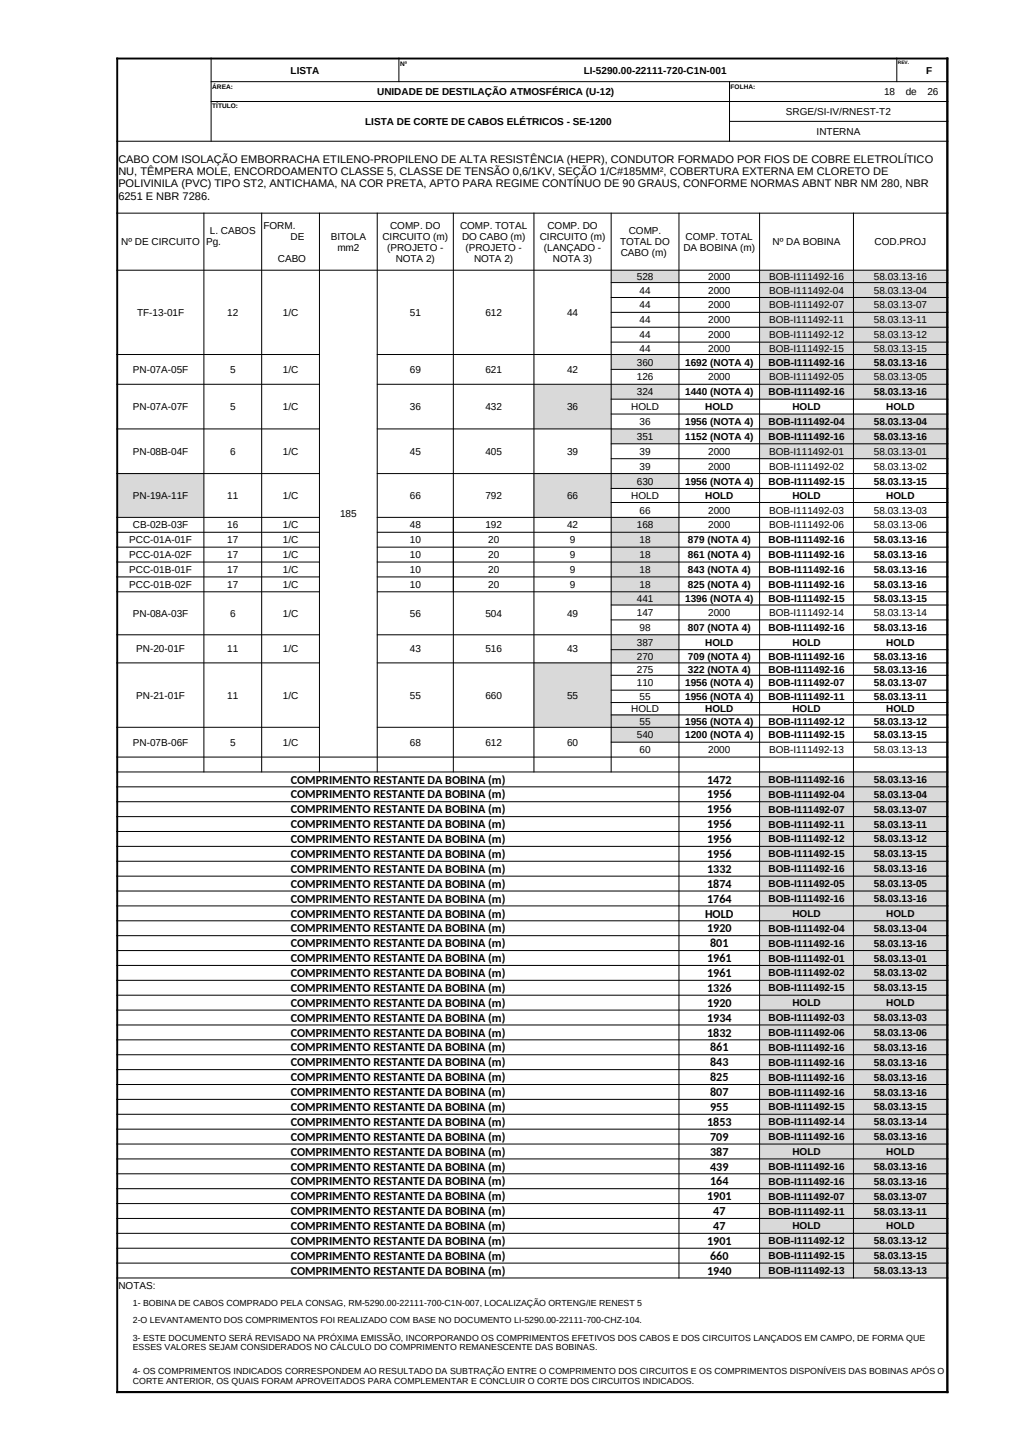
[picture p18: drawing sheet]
<svg xmlns="http://www.w3.org/2000/svg" width="210mm" height="297mm" viewBox="0 0 210 297" stroke-linecap="round" stroke-linejoin="round" font-family="sans-serif">
<defs><g id="words">
<g font-size="2.5">
<text x="59.5" y="160.4">COMPRIMENTO RESTANTE DA BOBINA (m)</text>
<text x="144.7" y="160.4">1472</text>
<text x="59.5" y="163.4">COMPRIMENTO RESTANTE DA BOBINA (m)</text>
<text x="59.5" y="166.5">COMPRIMENTO RESTANTE DA BOBINA (m)</text>
<text x="144.7" y="163.4">1956</text>
<text x="144.7" y="166.5">1956</text>
<text x="59.5" y="169.5">COMPRIMENTO RESTANTE DA BOBINA (m)</text>
<text x="59.5" y="172.6">COMPRIMENTO RESTANTE DA BOBINA (m)</text>
<text x="144.7" y="169.5">1956</text>
<text x="144.7" y="172.6">1956</text>
<text x="59.5" y="175.6">COMPRIMENTO RESTANTE DA BOBINA (m)</text>
<text x="59.5" y="178.7">COMPRIMENTO RESTANTE DA BOBINA (m)</text>
<text x="144.7" y="175.6">1956</text>
<text x="144.7" y="178.7">1332</text>
<text x="59.5" y="181.7">COMPRIMENTO RESTANTE DA BOBINA (m)</text>
<text x="59.5" y="184.8">COMPRIMENTO RESTANTE DA BOBINA (m)</text>
<text x="144.7" y="181.7">1874</text>
<text x="144.7" y="184.8">1764</text>
<text x="59.5" y="187.8">COMPRIMENTO RESTANTE DA BOBINA (m)</text>
<text x="59.5" y="190.8">COMPRIMENTO RESTANTE DA BOBINA (m)</text>
<text x="144.3" y="187.8">HOLD</text>
<text x="144.7" y="190.8">1920</text>
<text x="59.5" y="193.9">COMPRIMENTO RESTANTE DA BOBINA (m)</text>
<text x="59.5" y="196.9">COMPRIMENTO RESTANTE DA BOBINA (m)</text>
<text x="144.7" y="196.9">1961</text>
<text x="145.4" y="193.9">801</text>
<text x="59.5" y="200">COMPRIMENTO RESTANTE DA BOBINA (m)</text>
<text x="59.5" y="203">COMPRIMENTO RESTANTE DA BOBINA (m)</text>
<text x="144.7" y="200">1961</text>
<text x="144.7" y="203">1326</text>
<text x="59.5" y="206.1">COMPRIMENTO RESTANTE DA BOBINA (m)</text>
<text x="59.5" y="209.1">COMPRIMENTO RESTANTE DA BOBINA (m)</text>
<text x="144.7" y="206.1">1920</text>
<text x="144.7" y="209.1">1934</text>
<text x="59.5" y="212.2">COMPRIMENTO RESTANTE DA BOBINA (m)</text>
<text x="59.5" y="215.2">COMPRIMENTO RESTANTE DA BOBINA (m)</text>
<text x="144.7" y="212.2">1832</text>
<text x="145.4" y="215.2">861</text>
<text x="59.5" y="218.3">COMPRIMENTO RESTANTE DA BOBINA (m)</text>
<text x="59.5" y="221.3">COMPRIMENTO RESTANTE DA BOBINA (m)</text>
<text x="145.4" y="218.3">843</text>
<text x="145.4" y="221.3">825</text>
<text x="59.5" y="224.4">COMPRIMENTO RESTANTE DA BOBINA (m)</text>
<text x="59.5" y="227.4">COMPRIMENTO RESTANTE DA BOBINA (m)</text>
<text x="145.4" y="224.4">807</text>
<text x="145.4" y="227.4">955</text>
<text x="59.5" y="230.5">COMPRIMENTO RESTANTE DA BOBINA (m)</text>
<text x="59.5" y="233.5">COMPRIMENTO RESTANTE DA BOBINA (m)</text>
<text x="144.7" y="230.5">1853</text>
<text x="145.4" y="233.5">709</text>
<text x="59.5" y="236.5">COMPRIMENTO RESTANTE DA BOBINA (m)</text>
<text x="59.5" y="239.6">COMPRIMENTO RESTANTE DA BOBINA (m)</text>
<text x="145.4" y="236.5">387</text>
<text x="145.4" y="239.6">439</text>
<text x="59.5" y="242.6">COMPRIMENTO RESTANTE DA BOBINA (m)</text>
<text x="59.5" y="245.7">COMPRIMENTO RESTANTE DA BOBINA (m)</text>
<text x="144.7" y="245.7">1901</text>
<text x="145.4" y="242.6">164</text>
<text x="59.5" y="248.7">COMPRIMENTO RESTANTE DA BOBINA (m)</text>
<text x="59.5" y="251.8">COMPRIMENTO RESTANTE DA BOBINA (m)</text>
<text x="146" y="248.7">47</text>
<text x="146" y="251.8">47</text>
<text x="59.5" y="254.8">COMPRIMENTO RESTANTE DA BOBINA (m)</text>
<text x="59.5" y="257.9">COMPRIMENTO RESTANTE DA BOBINA (m)</text>
<text x="144.7" y="254.8">1901</text>
<text x="145.4" y="257.9">660</text>
<text x="59.5" y="260.9">COMPRIMENTO RESTANTE DA BOBINA (m)</text>
<text x="144.7" y="260.9">1940</text>
</g>
<g font-size="2.3">
<text x="24.2" y="33.3">CABO COM ISOLAÇÃO EMBORRACHA ETILENO-PROPILENO DE ALTA RESISTÊNCIA (HEPR), CONDUTOR FORMADO POR FIOS DE COBRE ELETROLÍTICO</text>
<text x="24.2" y="35.8">NU, TÊMPERA MOLE, ENCORDOAMENTO CLASSE 5, CLASSE DE TENSÃO 0,6/1KV, SEÇÃO 1/C#185MM², COBERTURA EXTERNA EM CLORETO DE</text>
<text x="24.2" y="38.3">POLIVINILA (PVC) TIPO ST2, ANTICHAMA, NA COR PRETA, APTO PARA REGIME CONTÍNUO DE 90 GRAUS, CONFORME NORMAS ABNT NBR NM 280, NBR</text>
<text x="24.2" y="40.9">6251 E NBR 7286.</text>
</g>
<g font-size="2">
<text x="59.5" y="15.1">LISTA</text>
<text x="119.5" y="15.1">LI-5290.00-22111-720-C1N-001</text>
<text x="189.6" y="15.1">F</text>
<text x="77.2" y="19.5">UNIDADE DE DESTILAÇÃO ATMOSFÉRICA (U-12)</text>
<text x="160.9" y="23.5">SRGE/SI-IV/RNEST-T2</text>
<text x="181" y="19.5">18</text>
<text x="185.4" y="19.5">de</text>
<text x="189.8" y="19.5">26</text>
<text x="74.7" y="25.6">LISTA DE CORTE DE CABOS ELÉTRICOS - SE-1200</text>
<text x="167.1" y="27.6">INTERNA</text>
<text x="43" y="47.9">L. CABOS</text>
<text x="54" y="46.8">FORM.</text>
<text x="79.9" y="46.8">COMP. DO</text>
<text x="94.2" y="46.8">COMP. TOTAL</text>
<text x="112.1" y="46.8">COMP. DO</text>
<text x="128.7" y="47.9">COMP.</text>
<text x="24.8" y="50.2">Nº DE CIRCUITO</text>
<text x="42.2" y="50.2">Pg.</text>
<text x="56.9" y="53.6">CABO</text>
<text x="59.5" y="49">DE</text>
<text x="67.7" y="49">BITOLA</text>
<text x="69.1" y="51.3">mm2</text>
<text x="78.3" y="49">CIRCUITO (m)</text>
<text x="79.3" y="51.3">(PROJETO -</text>
<text x="81" y="53.6">NOTA 2)</text>
<text x="94.6" y="49">DO CABO (m)</text>
<text x="95.3" y="51.3">(PROJETO -</text>
<text x="97" y="53.6">NOTA 2)</text>
<text x="110.5" y="49">CIRCUITO (m)</text>
<text x="111.3" y="51.3">(LANÇADO -</text>
<text x="113.2" y="53.6">NOTA 3)</text>
<text x="127" y="50.2">TOTAL DO</text>
<text x="127.1" y="52.4">CABO (m)</text>
<text x="139.9" y="51.3">DA BOBINA (m)</text>
<text x="140.3" y="49">COMP. TOTAL</text>
<text x="158.1" y="50.2">Nº DA BOBINA</text>
<text x="179" y="50.2">COD.PROJ</text>
<text x="130.3" y="57.3">528</text>
<text x="145" y="57.3">2000</text>
<text x="157.4" y="57.3">BOB-I111492-16</text>
<text x="178.9" y="57.3">58.03.13-16</text>
<text x="28.1" y="64.7">TF-13-01F</text>
<text x="46.5" y="64.7">12</text>
<text x="57.9" y="64.7">1/C</text>
<text x="83.9" y="64.7">51</text>
<text x="99.4" y="64.7">612</text>
<text x="116.1" y="64.7">44</text>
<text x="130.9" y="60.1">44</text>
<text x="130.9" y="63.1">44</text>
<text x="145" y="60.1">2000</text>
<text x="145" y="63.1">2000</text>
<text x="157.4" y="60.1">BOB-I111492-04</text>
<text x="157.4" y="63.1">BOB-I111492-07</text>
<text x="178.9" y="60.1">58.03.13-04</text>
<text x="178.9" y="63.1">58.03.13-07</text>
<text x="130.9" y="66.2">44</text>
<text x="130.9" y="69.2">44</text>
<text x="145" y="66.2">2000</text>
<text x="145" y="69.2">2000</text>
<text x="157.4" y="66.2">BOB-I111492-11</text>
<text x="157.4" y="69.2">BOB-I111492-12</text>
<text x="178.9" y="66.2">58.03.13-11</text>
<text x="178.9" y="69.2">58.03.13-12</text>
<text x="27.2" y="76.3">PN-07A-05F</text>
<text x="47.1" y="76.3">5</text>
<text x="57.9" y="76.3">1/C</text>
<text x="83.9" y="76.3">69</text>
<text x="99.4" y="76.3">621</text>
<text x="116.1" y="76.3">42</text>
<text x="130.3" y="74.8">360</text>
<text x="130.3" y="77.9">126</text>
<text x="130.9" y="72">44</text>
<text x="140.2" y="74.8">1692 (NOTA 4)</text>
<text x="145" y="72">2000</text>
<text x="145" y="77.9">2000</text>
<text x="157.3" y="74.8">BOB-I111492-16</text>
<text x="157.4" y="72">BOB-I111492-15</text>
<text x="157.4" y="77.9">BOB-I111492-05</text>
<text x="178.9" y="72">58.03.13-15</text>
<text x="178.9" y="74.8">58.03.13-16</text>
<text x="178.9" y="77.9">58.03.13-05</text>
<text x="27.2" y="84">PN-07A-07F</text>
<text x="47.1" y="84">5</text>
<text x="57.9" y="84">1/C</text>
<text x="83.9" y="84">36</text>
<text x="99.4" y="84">432</text>
<text x="116.1" y="84">36</text>
<text x="129.2" y="84">HOLD</text>
<text x="130.3" y="80.9">324</text>
<text x="140.2" y="80.9">1440 (NOTA 4)</text>
<text x="144.3" y="84">HOLD</text>
<text x="157.3" y="80.9">BOB-I111492-16</text>
<text x="162.2" y="84">HOLD</text>
<text x="178.9" y="80.9">58.03.13-16</text>
<text x="181.4" y="84">HOLD</text>
<text x="130.9" y="87">36</text>
<text x="140.2" y="87">1956 (NOTA 4)</text>
<text x="157.3" y="87">BOB-I111492-04</text>
<text x="178.9" y="87">58.03.13-04</text>
<text x="27.2" y="93.1">PN-08B-04F</text>
<text x="47.1" y="93.1">6</text>
<text x="57.9" y="93.1">1/C</text>
<text x="83.9" y="93.1">45</text>
<text x="99.4" y="93.1">405</text>
<text x="116.1" y="93.1">39</text>
<text x="130.3" y="90">351</text>
<text x="130.9" y="93.1">39</text>
<text x="140.2" y="90">1152 (NOTA 4)</text>
<text x="145" y="93.1">2000</text>
<text x="157.3" y="90">BOB-I111492-16</text>
<text x="157.4" y="93.1">BOB-I111492-01</text>
<text x="178.9" y="90">58.03.13-16</text>
<text x="178.9" y="93.1">58.03.13-01</text>
<text x="130.3" y="99.2">630</text>
<text x="130.9" y="96.1">39</text>
<text x="140.2" y="99.2">1956 (NOTA 4)</text>
<text x="145" y="96.1">2000</text>
<text x="157.3" y="99.2">BOB-I111492-15</text>
<text x="157.4" y="96.1">BOB-I111492-02</text>
<text x="178.9" y="96.1">58.03.13-02</text>
<text x="178.9" y="99.2">58.03.13-15</text>
<text x="27.2" y="102.1">PN-19A-11F</text>
<text x="46.5" y="102.1">11</text>
<text x="57.9" y="102.1">1/C</text>
<text x="69.6" y="105.9">185</text>
<text x="83.9" y="102.1">66</text>
<text x="99.4" y="102.1">792</text>
<text x="116.1" y="102.1">66</text>
<text x="129.2" y="102.1">HOLD</text>
<text x="130.9" y="105.1">66</text>
<text x="144.3" y="102.1">HOLD</text>
<text x="145" y="105.1">2000</text>
<text x="157.4" y="105.1">BOB-I111492-03</text>
<text x="162.2" y="102.1">HOLD</text>
<text x="178.9" y="105.1">58.03.13-03</text>
<text x="181.4" y="102.1">HOLD</text>
<text x="26.4" y="111.2">PCC-01A-01F</text>
<text x="27.2" y="108.2">CB-02B-03F</text>
<text x="46.5" y="108.2">16</text>
<text x="46.5" y="111.2">17</text>
<text x="57.9" y="108.2">1/C</text>
<text x="57.9" y="111.2">1/C</text>
<text x="83.9" y="108.2">48</text>
<text x="83.9" y="111.2">10</text>
<text x="99.4" y="108.2">192</text>
<text x="99.9" y="111.2">20</text>
<text x="116.1" y="108.2">42</text>
<text x="116.6" y="111.2">9</text>
<text x="130.3" y="108.2">168</text>
<text x="130.9" y="111.2">18</text>
<text x="140.8" y="111.2">879 (NOTA 4)</text>
<text x="145" y="108.2">2000</text>
<text x="157.3" y="111.2">BOB-I111492-16</text>
<text x="157.4" y="108.2">BOB-I111492-06</text>
<text x="178.9" y="108.2">58.03.13-06</text>
<text x="178.9" y="111.2">58.03.13-16</text>
<text x="26.4" y="114.2">PCC-01A-02F</text>
<text x="26.4" y="117.3">PCC-01B-01F</text>
<text x="46.5" y="114.2">17</text>
<text x="46.5" y="117.3">17</text>
<text x="57.9" y="114.2">1/C</text>
<text x="57.9" y="117.3">1/C</text>
<text x="83.9" y="114.2">10</text>
<text x="83.9" y="117.3">10</text>
<text x="99.9" y="114.2">20</text>
<text x="99.9" y="117.3">20</text>
<text x="116.6" y="114.2">9</text>
<text x="116.6" y="117.3">9</text>
<text x="130.9" y="114.2">18</text>
<text x="130.9" y="117.3">18</text>
<text x="140.8" y="114.2">861 (NOTA 4)</text>
<text x="140.8" y="117.3">843 (NOTA 4)</text>
<text x="157.3" y="114.2">BOB-I111492-16</text>
<text x="157.3" y="117.3">BOB-I111492-16</text>
<text x="178.9" y="114.2">58.03.13-16</text>
<text x="178.9" y="117.3">58.03.13-16</text>
<text x="26.4" y="120.3">PCC-01B-02F</text>
<text x="46.5" y="120.3">17</text>
<text x="57.9" y="120.3">1/C</text>
<text x="83.9" y="120.3">10</text>
<text x="99.9" y="120.3">20</text>
<text x="116.6" y="120.3">9</text>
<text x="130.3" y="123.2">441</text>
<text x="130.9" y="120.3">18</text>
<text x="140.2" y="123.2">1396 (NOTA 4)</text>
<text x="140.8" y="120.3">825 (NOTA 4)</text>
<text x="157.3" y="120.3">BOB-I111492-16</text>
<text x="157.3" y="123.2">BOB-I111492-15</text>
<text x="178.9" y="120.3">58.03.13-16</text>
<text x="178.9" y="123.2">58.03.13-15</text>
<text x="27.2" y="126.3">PN-08A-03F</text>
<text x="47.1" y="126.3">6</text>
<text x="57.9" y="126.3">1/C</text>
<text x="83.9" y="126.3">56</text>
<text x="99.4" y="126.3">504</text>
<text x="116.1" y="126.3">49</text>
<text x="130.3" y="126.1">147</text>
<text x="130.9" y="129.1">98</text>
<text x="140.8" y="129.1">807 (NOTA 4)</text>
<text x="145" y="126.1">2000</text>
<text x="157.3" y="129.1">BOB-I111492-16</text>
<text x="157.4" y="126.1">BOB-I111492-14</text>
<text x="178.9" y="126.1">58.03.13-14</text>
<text x="178.9" y="129.1">58.03.13-16</text>
<text x="27.9" y="133.5">PN-20-01F</text>
<text x="46.5" y="133.5">11</text>
<text x="57.9" y="133.5">1/C</text>
<text x="83.9" y="133.5">43</text>
<text x="99.4" y="133.5">516</text>
<text x="116.1" y="133.5">43</text>
<text x="130.3" y="132.2">387</text>
<text x="130.3" y="135.1">270</text>
<text x="130.3" y="137.7">275</text>
<text x="140.8" y="135.1">709 (NOTA 4)</text>
<text x="140.8" y="137.7">322 (NOTA 4)</text>
<text x="144.3" y="132.2">HOLD</text>
<text x="157.3" y="135.1">BOB-I111492-16</text>
<text x="157.3" y="137.7">BOB-I111492-16</text>
<text x="162.2" y="132.2">HOLD</text>
<text x="178.9" y="135.1">58.03.13-16</text>
<text x="178.9" y="137.7">58.03.13-16</text>
<text x="181.4" y="132.2">HOLD</text>
<text x="27.9" y="143">PN-21-01F</text>
<text x="46.5" y="143">11</text>
<text x="57.9" y="143">1/C</text>
<text x="83.9" y="143">55</text>
<text x="99.4" y="143">660</text>
<text x="116.1" y="143">55</text>
<text x="130.3" y="140.5">110</text>
<text x="130.9" y="143.3">55</text>
<text x="140.2" y="140.5">1956 (NOTA 4)</text>
<text x="140.2" y="143.3">1956 (NOTA 4)</text>
<text x="157.3" y="140.5">BOB-I111492-07</text>
<text x="157.3" y="143.3">BOB-I111492-11</text>
<text x="178.9" y="140.5">58.03.13-07</text>
<text x="178.9" y="143.3">58.03.13-11</text>
<text x="129.2" y="145.8">HOLD</text>
<text x="130.9" y="148.3">55</text>
<text x="140.2" y="148.3">1956 (NOTA 4)</text>
<text x="144.3" y="145.8">HOLD</text>
<text x="157.3" y="148.3">BOB-I111492-12</text>
<text x="162.2" y="145.8">HOLD</text>
<text x="178.9" y="148.3">58.03.13-12</text>
<text x="181.4" y="145.8">HOLD</text>
<text x="27.2" y="152.6">PN-07B-06F</text>
<text x="47.1" y="152.6">5</text>
<text x="57.9" y="152.6">1/C</text>
<text x="83.9" y="152.6">68</text>
<text x="99.4" y="152.6">612</text>
<text x="116.1" y="152.6">60</text>
<text x="130.3" y="151.1">540</text>
<text x="130.9" y="154.2">60</text>
<text x="140.2" y="151.1">1200 (NOTA 4)</text>
<text x="145" y="154.2">2000</text>
<text x="157.3" y="151.1">BOB-I111492-15</text>
<text x="157.4" y="154.2">BOB-I111492-13</text>
<text x="178.9" y="151.1">58.03.13-15</text>
<text x="178.9" y="154.2">58.03.13-13</text>
<text x="157.3" y="160.3">BOB-I111492-16</text>
<text x="178.9" y="160.3">58.03.13-16</text>
<text x="157.3" y="163.3">BOB-I111492-04</text>
<text x="157.3" y="166.4">BOB-I111492-07</text>
<text x="178.9" y="163.3">58.03.13-04</text>
<text x="178.9" y="166.4">58.03.13-07</text>
<text x="157.3" y="169.4">BOB-I111492-11</text>
<text x="157.3" y="172.4">BOB-I111492-12</text>
<text x="178.9" y="169.4">58.03.13-11</text>
<text x="178.9" y="172.4">58.03.13-12</text>
<text x="157.3" y="175.5">BOB-I111492-15</text>
<text x="157.3" y="178.5">BOB-I111492-16</text>
<text x="178.9" y="175.5">58.03.13-15</text>
<text x="178.9" y="178.5">58.03.13-16</text>
<text x="157.3" y="181.6">BOB-I111492-05</text>
<text x="157.3" y="184.6">BOB-I111492-16</text>
<text x="178.9" y="181.6">58.03.13-05</text>
<text x="178.9" y="184.6">58.03.13-16</text>
<text x="157.3" y="190.7">BOB-I111492-04</text>
<text x="162.2" y="187.7">HOLD</text>
<text x="178.9" y="190.7">58.03.13-04</text>
<text x="181.4" y="187.7">HOLD</text>
<text x="157.3" y="193.8">BOB-I111492-16</text>
<text x="157.3" y="196.8">BOB-I111492-01</text>
<text x="178.9" y="193.8">58.03.13-16</text>
<text x="178.9" y="196.8">58.03.13-01</text>
<text x="157.3" y="199.9">BOB-I111492-02</text>
<text x="157.3" y="202.9">BOB-I111492-15</text>
<text x="178.9" y="199.9">58.03.13-02</text>
<text x="178.9" y="202.9">58.03.13-15</text>
<text x="157.3" y="209">BOB-I111492-03</text>
<text x="162.2" y="206">HOLD</text>
<text x="178.9" y="209">58.03.13-03</text>
<text x="181.4" y="206">HOLD</text>
<text x="157.3" y="212.1">BOB-I111492-06</text>
<text x="157.3" y="215.1">BOB-I111492-16</text>
<text x="178.9" y="212.1">58.03.13-06</text>
<text x="178.9" y="215.1">58.03.13-16</text>
<text x="157.3" y="218.1">BOB-I111492-16</text>
<text x="157.3" y="221.2">BOB-I111492-16</text>
<text x="178.9" y="218.1">58.03.13-16</text>
<text x="178.9" y="221.2">58.03.13-16</text>
<text x="157.3" y="224.2">BOB-I111492-16</text>
<text x="157.3" y="227.3">BOB-I111492-15</text>
<text x="178.9" y="224.2">58.03.13-16</text>
<text x="178.9" y="227.3">58.03.13-15</text>
<text x="157.3" y="230.3">BOB-I111492-14</text>
<text x="157.3" y="233.4">BOB-I111492-16</text>
<text x="178.9" y="230.3">58.03.13-14</text>
<text x="178.9" y="233.4">58.03.13-16</text>
<text x="157.3" y="239.5">BOB-I111492-16</text>
<text x="162.2" y="236.4">HOLD</text>
<text x="178.9" y="239.5">58.03.13-16</text>
<text x="181.4" y="236.4">HOLD</text>
<text x="157.3" y="242.5">BOB-I111492-16</text>
<text x="157.3" y="245.6">BOB-I111492-07</text>
<text x="178.9" y="242.5">58.03.13-16</text>
<text x="178.9" y="245.6">58.03.13-07</text>
<text x="157.3" y="248.6">BOB-I111492-11</text>
<text x="162.2" y="251.7">HOLD</text>
<text x="178.9" y="248.6">58.03.13-11</text>
<text x="181.4" y="251.7">HOLD</text>
<text x="157.3" y="254.7">BOB-I111492-12</text>
<text x="157.3" y="257.7">BOB-I111492-15</text>
<text x="178.9" y="254.7">58.03.13-12</text>
<text x="178.9" y="257.7">58.03.13-15</text>
<text x="24.2" y="263.8">NOTAS:</text>
<text x="157.3" y="260.8">BOB-I111492-13</text>
<text x="178.9" y="260.8">58.03.13-13</text>
</g>
<g font-size="1.8">
<text x="27.2" y="267.4">1- BOBINA DE CABOS COMPRADO PELA CONSAG, RM-5290.00-22111-700-C1N-007, LOCALIZAÇÃO ORTENG/IE RENEST 5</text>
<text x="27.2" y="270.8">2-O LEVANTAMENTO DOS COMPRIMENTOS FOI REALIZADO COM BASE NO DOCUMENTO LI-5290.00-22111-700-CHZ-104.</text>
<text x="27.2" y="274.4">3- ESTE DOCUMENTO SERÁ REVISADO NA PRÓXIMA EMISSÃO, INCORPORANDO OS COMPRIMENTOS EFETIVOS DOS CABOS E DOS CIRCUITOS LANÇADOS EM CAMPO, DE FORMA QUE</text>
<text x="27.2" y="276.4">ESSES VALORES SEJAM CONSIDERADOS NO CÁLCULO DO COMPRIMENTO REMANESCENTE DAS BOBINAS.</text>
<text x="27.2" y="281.2">4- OS COMPRIMENTOS INDICADOS CORRESPONDEM AO RESULTADO DA SUBTRAÇÃO ENTRE O COMPRIMENTO DOS CIRCUITOS E OS COMPRIMENTOS DISPONÍVEIS DAS BOBINAS APÓS O</text>
<text x="27.2" y="283.2">CORTE ANTERIOR, OS QUAIS FORAM APROVEITADOS PARA COMPLEMENTAR E CONCLUIR O CORTE DOS CIRCUITOS INDICADOS.</text>
</g>
<g font-size="1.3">
<text x="81.9" y="13.4">Nº</text>
<text x="43.4" y="18.1">ÁREA:</text>
<text x="43.4" y="22.2">TÍTULO:</text>
<text x="149.6" y="18.1">FOLHA:</text>
</g>
<text font-size="1" x="183.8" y="13.1">REV.</text>
</g></defs>
<g fill="#d9d9d9">
<path d="M125.1 55.3h13.9v2.5h-13.9z" fill-rule="evenodd"/>
<path d="M155.4 55.3h38.5v2.5h-38.5z" fill-rule="evenodd"/>
<path d="M155.4 57.8h38.5v14.7h-38.5z" fill-rule="evenodd"/>
<path d="M125.1 72.5h13.9v3.1h-13.9z" fill-rule="evenodd"/>
<path d="M155.4 72.5h38.5v3.1h-38.5z" fill-rule="evenodd"/>
<path d="M155.4 75.6h38.5v3h-38.5z" fill-rule="evenodd"/>
<path d="M109.3 78.6h29.7v3.1h-29.7z" fill-rule="evenodd"/>
<path d="M155.4 78.6h38.5v3.1h-38.5z" fill-rule="evenodd"/>
<path d="M109.3 81.7h15.8v3h-15.8z" fill-rule="evenodd"/>
<path d="M109.3 84.7h15.8v3.1h-15.8z" fill-rule="evenodd"/>
<path d="M155.4 84.7h38.5v3.1h-38.5z" fill-rule="evenodd"/>
<path d="M125.1 87.8h13.9v3h-13.9z" fill-rule="evenodd"/>
<path d="M155.4 87.8h38.5v3h-38.5z" fill-rule="evenodd"/>
<path d="M155.4 90.8h38.5v3.1h-38.5z" fill-rule="evenodd"/>
<path d="M24 96.9h17.7v3.1h-17.7z" fill-rule="evenodd"/>
<path d="M109.3 96.9h29.7v3.1h-29.7z" fill-rule="evenodd"/>
<path d="M24 99.9h17.7v6h-17.7z" fill-rule="evenodd"/>
<path d="M109.3 99.9h15.8v6h-15.8z" fill-rule="evenodd"/>
<path d="M125.1 105.9h13.9v17.9h-13.9z" fill-rule="evenodd"/>
<path d="M125.1 129.9h13.9v5.8h-13.9z" fill-rule="evenodd"/>
<path d="M109.3 135.7h15.8v10.6h-15.8z" fill-rule="evenodd"/>
<path d="M109.3 146.3h29.7v2.5h-29.7z" fill-rule="evenodd"/>
<path d="M125.1 148.8h13.9v3.1h-13.9z" fill-rule="evenodd"/>
<path d="M155.4 158h38.5v103.6h-38.5z" fill-rule="evenodd"/>
</g>
<path d="M26.9 268h1.5v3.4h-1.5z" fill-rule="evenodd" fill="#fff"/>
<path d="M23.8 12h170.3M24 11.8v273.3M193.9 11.8v273.3M23.8 284.9h170.3" fill="none" stroke="#000" stroke-width=".4"/>
<g fill="none" stroke="#000" stroke-width=".2">
<path d="M43.1 16.7h151M43.2 11.8v17.2M81.7 11.8v5M149.3 16.6v12.4M183.6 11.8v5M23.8 28.9h170.3M43.1 20.8h151M149.2 24.8h44.9M23.8 43.6h170.3M23.8 55.3h170.3M41.7 43.5v114.6M53.6 43.5v114.6"/>
<path d="M65.4 43.5v114.6M77.2 43.5v114.6M92.8 43.5v114.6M109.3 43.5v114.6M125 57.8h69.1M125.1 43.5v114.6M139 43.5v218.2M155.5 43.5v218.2M174.7 43.5v218.2M23.8 72.6h41.7M23.8 78.7h41.7M77.1 72.6h117"/>
<path d="M77.1 78.7h117M125 60.9h69.1M125 63.9h69.1M125 67h69.1M125 70h69.1M125 75.6h69.1M23.8 87.8h41.7M23.8 96.9h41.7M77.1 87.8h117M77.1 96.9h117M125 81.7h69.1M125 84.7h69.1"/>
<path d="M125 90.8h69.1M125 93.9h69.1M125 100h69.1M23.8 105.9h41.7M23.8 108.9h41.7M23.8 112h41.7M23.8 115h41.7M23.8 118.1h41.7M77.1 105.9h117M77.1 108.9h117M77.1 112h117M77.1 115h117"/>
<path d="M77.1 118.1h117M125 102.9h69.1M23.8 121.1h41.7M23.8 129.9h41.7M23.8 135.7h41.7M77.1 121.1h117M77.1 129.9h117M77.1 135.7h117M125 123.8h69.1M125 126.9h69.1M125 133h69.1M125 138.2h69.1"/>
<path d="M23.8 148.9h41.7M23.8 155h170.3M23.8 158h170.3M77.1 148.9h117M125 141.3h69.1M125 143.8h69.1M125 146.3h69.1M125 151.9h69.1M23.8 161.1h170.3M23.8 164.1h170.3M23.8 167.1h170.3M23.8 170.2h170.3"/>
<path d="M23.8 173.2h170.3M23.8 176.3h170.3M23.8 179.3h170.3M23.8 182.4h170.3M23.8 185.4h170.3M23.8 188.5h170.3M23.8 191.5h170.3M23.8 194.6h170.3M23.8 197.6h170.3M23.8 200.7h170.3M23.8 203.7h170.3M23.8 206.8h170.3"/>
<path d="M23.8 209.8h170.3M23.8 212.8h170.3M23.8 215.9h170.3M23.8 218.9h170.3M23.8 222h170.3M23.8 225h170.3M23.8 228.1h170.3M23.8 231.1h170.3M23.8 234.2h170.3M23.8 237.2h170.3M23.8 240.3h170.3M23.8 243.3h170.3"/>
<path d="M23.8 246.4h170.3M23.8 249.4h170.3M23.8 252.4h170.3M23.8 255.5h170.3M23.8 258.5h170.3M23.8 261.6h170.3"/>
</g>
<use href="#words"/>
</svg>
